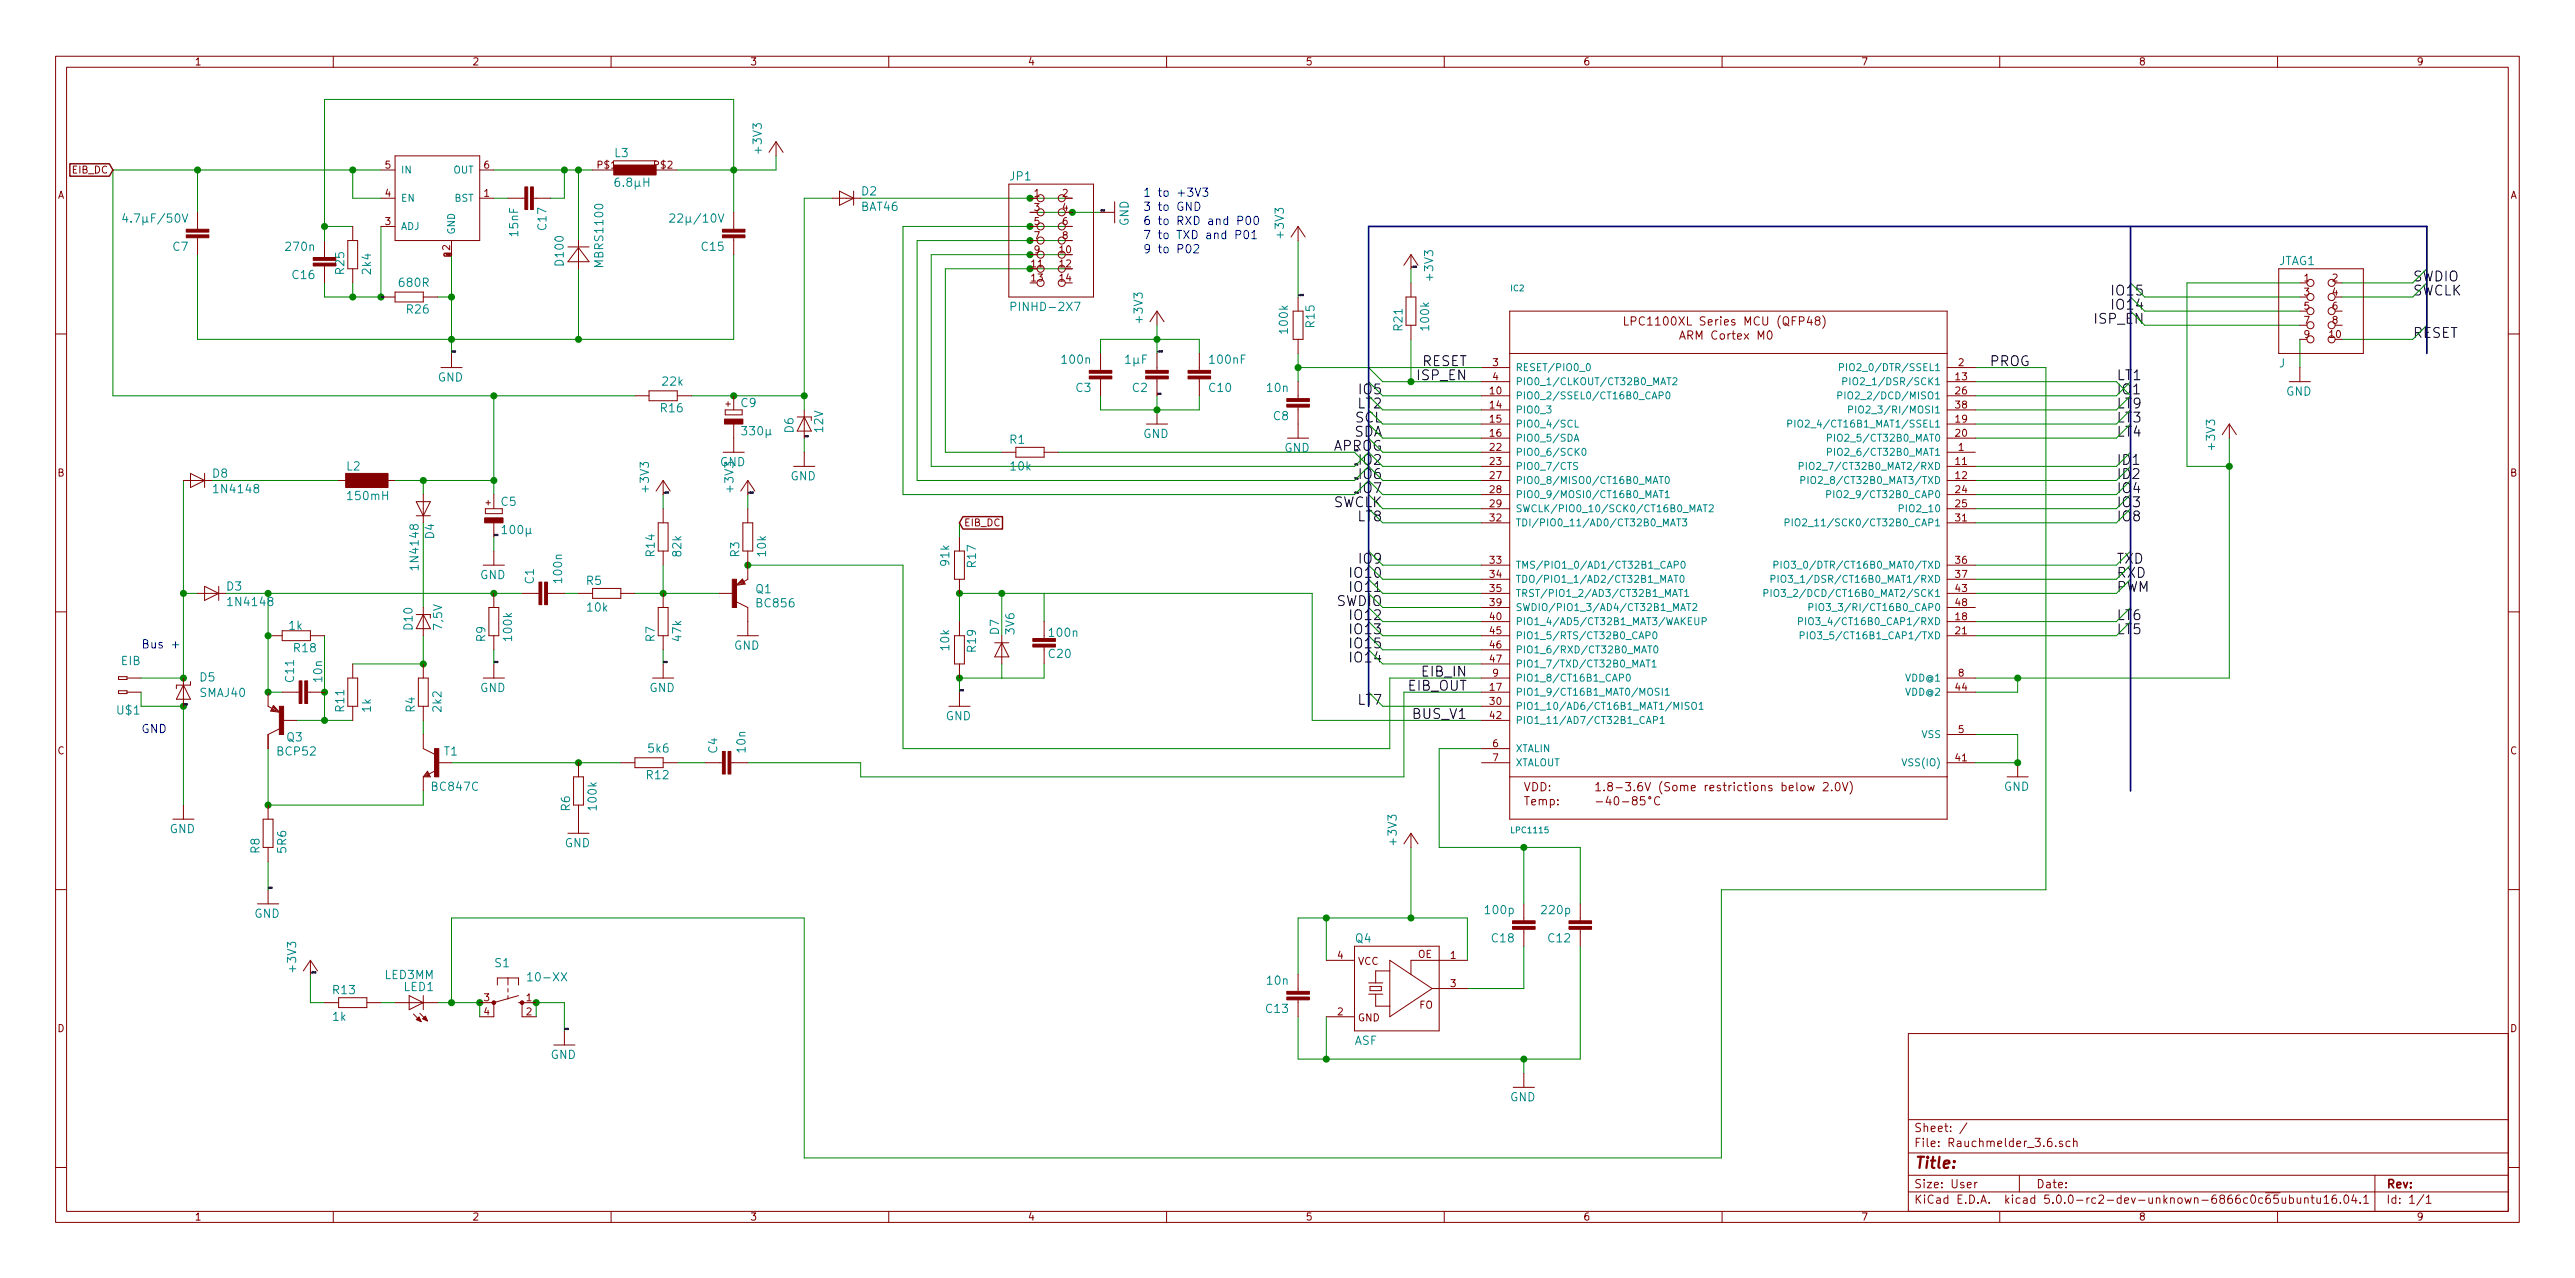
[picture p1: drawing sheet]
<svg xmlns="http://www.w3.org/2000/svg" width="464mm" height="230mm" viewBox="0 0 464 230" stroke-linecap="round" stroke-linejoin="round" font-family="sans-serif">
<defs><g id="words">
<text font-size="2.8" fill="#840000" x="344.5" y="210.3">Title:</text>
<g font-size="2.5" fill="#008400">
<text x="380.7" y="53.2">IO15</text>
<text x="434.3" y="53.2">SWCLK</text>
<text x="434.3" y="50.7">SWDIO</text>
<text x="377.3" y="58.3">ISP_EN</text>
<text x="380.7" y="55.7">IO14</text>
<text x="434.3" y="60.8">RESET</text>
<text x="244.9" y="71">IO5</text>
<text x="381" y="71">IO1</text>
<text x="244" y="76.1">SCL</text>
<text x="244.5" y="73.5">LT2</text>
<text x="381" y="76.1">LT3</text>
<text x="381" y="73.5">LT9</text>
<text x="239.8" y="81.1">APROG</text>
<text x="243.7" y="78.6">SDA</text>
<text x="244.9" y="83.7">IO2</text>
<text x="381" y="78.6">LT4</text>
<text x="381" y="83.7">ID1</text>
<text x="244.9" y="88.8">IO7</text>
<text x="244.9" y="86.2">IO6</text>
<text x="381" y="88.8">IO4</text>
<text x="381" y="86.2">ID2</text>
<text x="239.9" y="91.3">SWCLK</text>
<text x="244.5" y="93.8">LT8</text>
<text x="381" y="91.3">IO3</text>
<text x="381" y="93.8">IO8</text>
<text x="244.9" y="101.5">IO9</text>
<text x="381" y="101.5">TXD</text>
<text x="243.6" y="104">IO10</text>
<text x="243.6" y="106.5">IO11</text>
<text x="381" y="106.5">PWM</text>
<text x="381" y="104">RXD</text>
<text x="240.5" y="109.1">SWDIO</text>
<text x="243.6" y="111.6">IO12</text>
<text x="381" y="111.6">LT6</text>
<text x="243.6" y="114.2">IO13</text>
<text x="243.6" y="119.2">IO14</text>
<text x="243.6" y="116.7">IO15</text>
<text x="381" y="114.2">LT5</text>
<text x="244.5" y="126.9">LT7</text>
</g>
<g font-size="2.5">
<text x="255.9" y="65.9">RESET</text>
<text x="358.1" y="65.9">PROG</text>
<text x="255.3" y="68.4">ISP_EN</text>
<text x="381" y="68.4">LT1</text>
<text x="253.4" y="124.3">EIB_OUT</text>
<text x="256.2" y="121.8">EIB_IN</text>
<text x="254.5" y="129.4">BUS_V1</text>
</g>
<g font-size="2.1" fill="#008484">
<text x="110.7" y="28.3">L3</text>
<text x="137.1" y="27.4" transform="rotate(-90 137.1 27.4)">+3V3</text>
<text x="110.9" y="33.6">6.8µH</text>
<text x="155.1" y="35.2">D2</text>
<text x="181.9" y="32.5">JP1</text>
<text x="23" y="40.1">4.7µF/50V</text>
<text x="98.4" y="41.3" transform="rotate(-90 98.4 41.3)">C17</text>
<text x="121.5" y="40.1">22µ/10V</text>
<text x="155.1" y="38">BAT46</text>
<text x="203.2" y="40.7" transform="rotate(-90 203.2 40.7)">GND</text>
<text x="31.2" y="45.1">C7</text>
<text x="51.6" y="45.1">270n</text>
<text x="93.3" y="42.5" transform="rotate(-90 93.3 42.5)">15nF</text>
<text x="101.5" y="47.7" transform="rotate(-90 101.5 47.7)">D100</text>
<text x="108.6" y="47.8" transform="rotate(-90 108.6 47.8)">MBRS1100</text>
<text x="126.4" y="45.1">C15</text>
<text x="231.1" y="42.7" transform="rotate(-90 231.1 42.7)">+3V3</text>
<text x="410.2" y="47.7">JTAG1</text>
<text x="52.7" y="50.2">C16</text>
<text x="62" y="49.3" transform="rotate(-90 62 49.3)">R25</text>
<text x="66.8" y="49.3" transform="rotate(-90 66.8 49.3)">2k4</text>
<text x="72" y="51.6">680R</text>
<text x="258" y="50.3" transform="rotate(-90 258 50.3)">+3V3</text>
<text x="73.3" y="56.4">R26</text>
<text x="182.7" y="56">PINHD-2X7</text>
<text x="205.7" y="57.9" transform="rotate(-90 205.7 57.9)">+3V3</text>
<text x="231.9" y="59.9" transform="rotate(-90 231.9 59.9)">100k</text>
<text x="236.7" y="58.9" transform="rotate(-90 236.7 58.9)">R15</text>
<text x="252.5" y="59.5" transform="rotate(-90 252.5 59.5)">R21</text>
<text x="257.3" y="59.3" transform="rotate(-90 257.3 59.3)">100k</text>
<text x="191.3" y="65.5">100n</text>
<text x="202.7" y="65.5">1µF</text>
<text x="218" y="65.5">100nF</text>
<text x="78.8" y="68.7">GND</text>
<text x="119.4" y="69.4">22k</text>
<text x="193.7" y="70.5">C3</text>
<text x="203.9" y="70.5">C2</text>
<text x="217.8" y="70.5">C10</text>
<text x="228.2" y="70.5">10n</text>
<text x="410.3" y="66.1">J</text>
<text x="411.5" y="71.2">GND</text>
<text x="119" y="74.2">R16</text>
<text x="133.4" y="73.3">C9</text>
<text x="142.8" y="77.9" transform="rotate(-90 142.8 77.9)">D6</text>
<text x="148.2" y="77.8" transform="rotate(-90 148.2 77.8)">12V</text>
<text x="229.3" y="75.6">C8</text>
<text x="129.6" y="83.9">GND</text>
<text x="133.9" y="78.3">330µ</text>
<text x="181.8" y="79.9">R1</text>
<text x="205.8" y="78.8">GND</text>
<text x="231.2" y="81.4">GND</text>
<text x="398.8" y="80.8" transform="rotate(-90 398.8 80.8)">+3V3</text>
<text x="38.3" y="86">D8</text>
<text x="38.9" y="88.8">1N4148</text>
<text x="62.4" y="84.7">L2</text>
<text x="116.8" y="88.4" transform="rotate(-90 116.8 88.4)">+3V3</text>
<text x="132.1" y="88.4" transform="rotate(-90 132.1 88.4)">+3V3</text>
<text x="142.3" y="86.5">GND</text>
<text x="182" y="84.7">10k</text>
<text x="62.8" y="90">150mH</text>
<text x="90.2" y="91">C5</text>
<text x="78.2" y="96.9" transform="rotate(-90 78.2 96.9)">D4</text>
<text x="90.7" y="96.1">100µ</text>
<text x="117.9" y="100.1" transform="rotate(-90 117.9 100.1)">R14</text>
<text x="122.7" y="100.1" transform="rotate(-90 122.7 100.1)">82k</text>
<text x="133.1" y="100.2" transform="rotate(-90 133.1 100.2)">R3</text>
<text x="137.9" y="100.1" transform="rotate(-90 137.9 100.1)">10k</text>
<text x="170.9" y="101.7" transform="rotate(-90 170.9 101.7)">91k</text>
<text x="40.8" y="106.3">D3</text>
<text x="75.4" y="102.2" transform="rotate(-90 75.4 102.2)">1N4148</text>
<text x="86.4" y="104.2">GND</text>
<text x="96.1" y="105" transform="rotate(-90 96.1 105)">C1</text>
<text x="101.2" y="104.7" transform="rotate(-90 101.2 104.7)">100n</text>
<text x="105.6" y="105.3">R5</text>
<text x="136.1" y="106.8">Q1</text>
<text x="175.7" y="102" transform="rotate(-90 175.7 102)">R17</text>
<text x="41.4" y="109.1">1N4148</text>
<text x="52.1" y="113.3">1k</text>
<text x="74.3" y="113.3" transform="rotate(-90 74.3 113.3)">D10</text>
<text x="79.6" y="113.3" transform="rotate(-90 79.6 113.3)">7,5V</text>
<text x="105.8" y="110.1">10k</text>
<text x="136.3" y="109.3">BC856</text>
<text x="21.8" y="119.7">EIB</text>
<text x="53" y="117.4">R18</text>
<text x="87.4" y="115.5" transform="rotate(-90 87.4 115.5)">R9</text>
<text x="92.2" y="115.2" transform="rotate(-90 92.2 115.2)">100k</text>
<text x="117.9" y="115.5" transform="rotate(-90 117.9 115.5)">R7</text>
<text x="122.7" y="115.3" transform="rotate(-90 122.7 115.3)">47k</text>
<text x="132.1" y="116.9">GND</text>
<text x="170.9" y="117" transform="rotate(-90 170.9 117)">10k</text>
<text x="175.7" y="117.3" transform="rotate(-90 175.7 117.3)">R19</text>
<text x="179.8" y="114.2" transform="rotate(-90 179.8 114.2)">D7</text>
<text x="182.6" y="114.1" transform="rotate(-90 182.6 114.1)">3V6</text>
<text x="188.9" y="118.4">C20</text>
<text x="189.1" y="114.6">100n</text>
<text x="36" y="122.6">D5</text>
<text x="36" y="125.4">SMAJ40</text>
<text x="52.9" y="122.7" transform="rotate(-90 52.9 122.7)">C11</text>
<text x="58" y="122.7" transform="rotate(-90 58 122.7)">10n</text>
<text x="86.4" y="124.6">GND</text>
<text x="116.9" y="124.6">GND</text>
<text x="21.2" y="128.6">U$1</text>
<text x="62" y="128" transform="rotate(-90 62 128)">R11</text>
<text x="66.8" y="128.1" transform="rotate(-90 66.8 128.1)">1k</text>
<text x="74.7" y="128.2" transform="rotate(-90 74.7 128.2)">R4</text>
<text x="79.5" y="128" transform="rotate(-90 79.5 128)">2k2</text>
<text x="170.2" y="129.6">GND</text>
<text x="50" y="136">BCP52</text>
<text x="51.6" y="133.4">Q3</text>
<text x="80" y="136">T1</text>
<text x="116.8" y="135.4">5k6</text>
<text x="129.1" y="135.5" transform="rotate(-90 129.1 135.5)">C4</text>
<text x="134.2" y="135.4" transform="rotate(-90 134.2 135.4)">10n</text>
<text x="77.9" y="142.3">BC847C</text>
<text x="116.5" y="140.2">R12</text>
<text x="360.7" y="142.3">GND</text>
<text x="30.5" y="150">GND</text>
<text x="102.6" y="145.9" transform="rotate(-90 102.6 145.9)">R6</text>
<text x="107.4" y="145.7" transform="rotate(-90 107.4 145.7)">100k</text>
<text x="46.7" y="153.6" transform="rotate(-90 46.7 153.6)">R8</text>
<text x="51.5" y="153.4" transform="rotate(-90 51.5 153.4)">5R6</text>
<text x="101.7" y="152.5">GND</text>
<text x="251.4" y="151.9" transform="rotate(-90 251.4 151.9)">+3V3</text>
<text x="45.8" y="165.2">GND</text>
<text x="267.5" y="164.5">100p</text>
<text x="277.7" y="164.5">220p</text>
<text x="244" y="169.6">Q4</text>
<text x="268.6" y="169.6">C18</text>
<text x="278.8" y="169.6">C12</text>
<text x="53.3" y="174.8" transform="rotate(-90 53.3 174.8)">+3V3</text>
<text x="60" y="178.9">R13</text>
<text x="69.3" y="176.2">LED3MM</text>
<text x="72.7" y="178.4">LED1</text>
<text x="89.1" y="174.1">S1</text>
<text x="95.6" y="176.6">10-XX</text>
<text x="228.2" y="177.2">10n</text>
<text x="59.9" y="183.7">1k</text>
<text x="228" y="182.3">C13</text>
<text x="99.1" y="190.6">GND</text>
<text x="243.8" y="188.1">ASF</text>
<text x="271.8" y="198.2">GND</text>
</g>
<g font-size="2.1" fill="#0000c2">
<text x="205.7" y="35.4">1 to +3V3</text>
<text x="205.7" y="40.5">6 to RXD and P00</text>
<text x="205.7" y="38">3 to GND</text>
<text x="205.7" y="43">7 to TXD and P01</text>
<text x="205.7" y="45.6">9 to P02</text>
<text x="25.4" y="116.7">Bus +</text>
<text x="25.4" y="131.9">GND</text>
</g>
<g font-size="2.1" fill="#840000">
<text x="294.4" y="58.6">LPC1100XL Series MCU (QFP48)</text>
<text x="303.1" y="61.1">ARM Cortex M0</text>
<text x="274.3" y="142.4">VDD:</text>
<text x="291" y="142.4">1.8-3.6V (Some restrictions below 2.0V)</text>
<text x="274.4" y="144.9">Temp:</text>
<text x="288.8" y="144.9">-40-85°C</text>
<text x="344.5" y="203.7">Sheet: /</text>
<text x="344.5" y="206.4">File: Rauchmelder_3.6.sch</text>
<text x="344.5" y="213.9">Size: User</text>
<text x="366.5" y="213.9">Date:</text>
<text x="429.5" y="213.9">Rev:</text>
<text x="344.5" y="216.7">KiCad E.D.A. kicad 5.0.0-rc2-dev-unknown-6866c0c65ubuntu16.04.1</text>
<text x="429.5" y="216.7">Id: 1/1</text>
</g>
<g font-size="1.8" fill="#840000">
<text x="35" y="11.7">1</text>
<text x="85" y="11.7">2</text>
<text x="135" y="11.7">3</text>
<text x="185" y="11.7">4</text>
<text x="235" y="11.7">5</text>
<text x="285" y="11.7">6</text>
<text x="335" y="11.7">7</text>
<text x="385" y="11.7">8</text>
<text x="435" y="11.7">9</text>
<text x="10.4" y="35.8">A</text>
<text x="13.1" y="31.2">EIB_DC</text>
<text x="69.4" y="35.4">4</text>
<text x="69.4" y="30.3">5</text>
<text x="87.1" y="35.4">1</text>
<text x="87.1" y="30.3">6</text>
<text x="107.6" y="30.3">P$1</text>
<text x="117.8" y="30.3">P$2</text>
<text x="186.2" y="35.4">1</text>
<text x="191.3" y="35.4">2</text>
<text x="451.9" y="35.8">A</text>
<text x="69.4" y="40.5">3</text>
<text x="186.2" y="38">3</text>
<text x="186.2" y="40.5">5</text>
<text x="191.3" y="38">4</text>
<text x="191.3" y="40.5">6</text>
<text x="81" y="45" transform="rotate(-90 81 45)">2</text>
<text x="186.2" y="43">7</text>
<text x="186.2" y="45.6">9</text>
<text x="190.8" y="45.6">10</text>
<text x="191.3" y="43">8</text>
<text x="185.7" y="48.1">11</text>
<text x="185.7" y="50.7">13</text>
<text x="190.8" y="48.1">12</text>
<text x="190.8" y="50.7">14</text>
<text x="414.8" y="50.7">1</text>
<text x="414.8" y="53.2">3</text>
<text x="419.9" y="50.7">2</text>
<text x="419.9" y="53.2">4</text>
<text x="414.8" y="55.7">5</text>
<text x="414.8" y="58.3">7</text>
<text x="419.9" y="55.7">6</text>
<text x="419.9" y="58.3">8</text>
<text x="268.8" y="65.9">3</text>
<text x="352.6" y="65.9">2</text>
<text x="414.8" y="60.8">9</text>
<text x="419.4" y="60.8">10</text>
<text x="268.3" y="71">10</text>
<text x="268.8" y="68.4">4</text>
<text x="352.1" y="68.4">13</text>
<text x="352.1" y="71">26</text>
<text x="268.3" y="73.5">14</text>
<text x="268.3" y="76.1">15</text>
<text x="352.1" y="76.1">19</text>
<text x="352.1" y="73.5">38</text>
<text x="268.3" y="78.6">16</text>
<text x="268.3" y="81.1">22</text>
<text x="268.3" y="83.7">23</text>
<text x="352.1" y="83.7">11</text>
<text x="352.1" y="78.6">20</text>
<text x="352.6" y="81.1">1</text>
<text x="10.4" y="85.7">B</text>
<text x="268.3" y="86.2">27</text>
<text x="268.3" y="88.8">28</text>
<text x="352.1" y="86.2">12</text>
<text x="352.1" y="88.8">24</text>
<text x="451.9" y="85.7">B</text>
<text x="173.5" y="94.7">EIB_DC</text>
<text x="268.3" y="91.3">29</text>
<text x="268.3" y="93.8">32</text>
<text x="352.1" y="91.3">25</text>
<text x="352.1" y="93.8">31</text>
<text x="268.3" y="101.5">33</text>
<text x="352.1" y="101.5">36</text>
<text x="268.3" y="104">34</text>
<text x="268.3" y="106.5">35</text>
<text x="352.1" y="104">37</text>
<text x="352.1" y="106.5">43</text>
<text x="268.3" y="109.1">39</text>
<text x="268.3" y="111.6">40</text>
<text x="352.1" y="111.6">18</text>
<text x="352.1" y="109.1">48</text>
<text x="268.3" y="114.2">45</text>
<text x="268.3" y="116.7">46</text>
<text x="268.3" y="119.2">47</text>
<text x="352.1" y="114.2">21</text>
<text x="268.3" y="124.3">17</text>
<text x="268.8" y="121.8">9</text>
<text x="352.1" y="124.3">44</text>
<text x="352.6" y="121.8">8</text>
<text x="268.3" y="126.9">30</text>
<text x="268.3" y="129.4">42</text>
<text x="352.6" y="131.9">5</text>
<text x="10.4" y="135.8">C</text>
<text x="268.8" y="134.5">6</text>
<text x="268.8" y="137">7</text>
<text x="352.1" y="137">41</text>
<text x="451.9" y="135.8">C</text>
<text x="240.8" y="172.6">4</text>
<text x="244.4" y="173.6">VCC</text>
<text x="255.2" y="172.4">OE</text>
<text x="261.1" y="172.6">1</text>
<text x="261.1" y="177.7">3</text>
<text x="10.4" y="185.7">D</text>
<text x="87.1" y="180.2">3</text>
<text x="87.1" y="182.7">4</text>
<text x="94.8" y="180.2">1</text>
<text x="94.8" y="182.7">2</text>
<text x="240.8" y="182.7">2</text>
<text x="244.4" y="183.8">GND</text>
<text x="255.5" y="181.5">FO</text>
<text x="451.9" y="185.7">D</text>
<text x="35" y="219.6">1</text>
<text x="85" y="219.6">2</text>
<text x="135" y="219.6">3</text>
<text x="185" y="219.6">4</text>
<text x="235" y="219.6">5</text>
<text x="285" y="219.6">6</text>
<text x="335" y="219.6">7</text>
<text x="385" y="219.6">8</text>
<text x="435" y="219.6">9</text>
</g>
<g font-size="1.8" fill="#008484">
<text x="72.1" y="31.2">IN</text>
<text x="81.6" y="31.2">OUT</text>
<text x="72.1" y="41.4">ADJ</text>
<text x="72.1" y="36.3">EN</text>
<text x="81.8" y="36.3">BST</text>
<text x="81.9" y="42.3" transform="rotate(-90 81.9 42.3)">GND</text>
<text x="272.8" y="71.9">PIO0_2/SSEL0/CT16B0_CAP0</text>
<text x="272.8" y="66.8">RESET/PIO0_0</text>
<text x="272.8" y="69.3">PIO0_1/CLKOUT/CT32B0_MAT2</text>
<text x="333.2" y="71.9">PIO2_2/DCD/MISO1</text>
<text x="333.3" y="66.8">PIO2_0/DTR/SSEL1</text>
<text x="334.1" y="69.3">PIO2_1/DSR/SCK1</text>
<text x="272.8" y="74.4">PIO0_3</text>
<text x="272.8" y="77">PIO0_4/SCL</text>
<text x="324.5" y="77">PIO2_4/CT16B1_MAT1/SSEL1</text>
<text x="335.3" y="74.4">PIO2_3/RI/MOSI1</text>
<text x="272.8" y="79.5">PIO0_5/SDA</text>
<text x="272.8" y="82">PIO0_6/SCK0</text>
<text x="330.6" y="82">PIO2_6/CT32B0_MAT1</text>
<text x="330.6" y="79.5">PIO2_5/CT32B0_MAT0</text>
<text x="272.8" y="84.6">PIO0_7/CTS</text>
<text x="272.8" y="87.1">PIO0_8/MISO0/CT16B0_MAT0</text>
<text x="272.8" y="89.7">PIO0_9/MOSI0/CT16B0_MAT1</text>
<text x="326.4" y="84.6">PIO2_7/CT32B0_MAT2/RXD</text>
<text x="326.6" y="87.1">PIO2_8/CT32B0_MAT3/TXD</text>
<text x="330.7" y="89.7">PIO2_9/CT32B0_CAP0</text>
<text x="272.8" y="92.2">SWCLK/PIO0_10/SCK0/CT16B0_MAT2</text>
<text x="272.8" y="94.7">TDI/PIO0_11/AD0/CT32B0_MAT3</text>
<text x="324.5" y="94.7">PIO2_11/SCK0/CT32B0_CAP1</text>
<text x="342.5" y="92.2">PIO2_10</text>
<text x="272.8" y="102.4">TMS/PIO1_0/AD1/CT32B1_CAP0</text>
<text x="272.8" y="104.9">TDO/PIO1_1/AD2/CT32B1_MAT0</text>
<text x="272.8" y="107.4">TRST/PIO1_2/AD3/CT32B1_MAT1</text>
<text x="321.1" y="107.4">PIO3_2/DCD/CT16B0_MAT2/SCK1</text>
<text x="322.2" y="104.9">PIO3_1/DSR/CT16B0_MAT1/RXD</text>
<text x="322.5" y="102.4">PIO3_0/DTR/CT16B0_MAT0/TXD</text>
<text x="272.8" y="110">SWDIO/PIO1_3/AD4/CT32B1_MAT2</text>
<text x="272.8" y="112.5">PIO1_4/AD5/CT32B1_MAT3/WAKEUP</text>
<text x="326.5" y="112.5">PIO3_4/CT16B0_CAP1/RXD</text>
<text x="328.5" y="110">PIO3_3/RI/CT16B0_CAP0</text>
<text x="272.8" y="115.1">PIO1_5/RTS/CT32B0_CAP0</text>
<text x="272.8" y="117.6">PIO1_6/RXD/CT32B0_MAT0</text>
<text x="326.7" y="115.1">PIO3_5/CT16B1_CAP1/TXD</text>
<text x="272.8" y="125.2">PIO1_9/CT16B1_MAT0/MOSI1</text>
<text x="272.8" y="120.1">PIO1_7/TXD/CT32B0_MAT1</text>
<text x="272.8" y="122.7">PIO1_8/CT16B1_CAP0</text>
<text x="343.1" y="125.2">VDD@2</text>
<text x="343.1" y="122.7">VDD@1</text>
<text x="272.8" y="127.8">PIO1_10/AD6/CT16B1_MAT1/MISO1</text>
<text x="272.8" y="130.3">PIO1_11/AD7/CT32B1_CAP1</text>
<text x="272.8" y="135.4">XTALIN</text>
<text x="272.8" y="137.9">XTALOUT</text>
<text x="342.9" y="137.9">VSS(IO)</text>
<text x="346" y="132.8">VSS</text>
</g>
<g font-size="1.5" fill="#008484">
<text x="272" y="52.4">IC2</text>
<text x="272.3" y="150">LPC1115</text>
</g>
<g font-size="1.5" fill="#840000">
<text x="131.5" y="73.1" transform="rotate(-90 131.5 73.1)">+</text>
<text x="88.3" y="90.9" transform="rotate(-90 88.3 90.9)">+</text>
</g>
<g font-size=".4">
<text x="198.1" y="38">GND</text>
<text x="233.7" y="53.3">+3V3</text>
<text x="254" y="48.2">+3V3</text>
<text x="81.3" y="63.4">GND</text>
<text x="208.3" y="63.4">+3V3</text>
<text x="208.3" y="71">GND</text>
<text x="144.8" y="78.7">GND</text>
<text x="243.8" y="83.7">LT5</text>
<text x="243.8" y="81.2">LT8</text>
<text x="119.4" y="88.8">+3V3</text>
<text x="134.6" y="88.8">+3V3</text>
<text x="243.8" y="86.3">TXD</text>
<text x="243.8" y="88.8">RXD</text>
<text x="88.9" y="96.4">GND</text>
<text x="88.9" y="119.3">GND</text>
<text x="119.4" y="119.3">GND</text>
<text x="172.7" y="124.4">GND</text>
<text x="33" y="126.9">GND</text>
<text x="48.3" y="159.9">GND</text>
<text x="55.9" y="175.2">+3V3</text>
<text x="101.6" y="185.3">GND</text>
</g>
<text font-size=".4" fill="#840000" x="80.3" y="46">GND</text>
</g></defs>
<g fill="none" stroke="#840000" stroke-width=".18">
<path d="M10 10.1h443.5v209.9h-443.5zM12 12.1h439.5v205.9h-439.5zM60 10.1v2M110 10.1v2M160 10.1v2M210 10.1v2M260 10.1v2M310 10.1v2M360 10.1v2M410 10.1v2M35.6 38.2v3.1M68.6 35.7h2.5"/>
<path d="M68.6 30.6h2.5M71.1 28.1h15.3v15.2h-15.3zM86.4 35.7h2.5M86.4 30.6h2.5M91.4 35.7h3.1M96 35.7h3.1M106.7 30.6h5.1M110.5 28.9h7.6M116.8 30.6h5.1M132.1 38.2v3.1M139.7 25.5l-1.3 1.9M139.7 25.5l1.3 1.9"/>
<path d="M139.7 25.5v2.6M149.9 35.7h5M151.1 34.4l2.6 1.3-2.6 1.2zM153.7 34.4v2.5M181.6 33.1h15.2v20.4h-15.2zM185.4 35.7h1.3M185.4 38.2h1.3M191.8 35.7h1.2M191.8 38.2h1.2M198.1 38.2h2.6M200.7 36.3v3.8M35.6 42.8v3"/>
<path d="M58.4 43.3v3M58.4 47.9v3M62.6 43.3h1.8v5.1h-1.8zM63.5 40.8v2.5M63.5 48.4v2.5M68.6 53.5h2.5M68.6 40.8h2.5M71.1 52.6h5.1v1.7h-5.1zM76.2 53.5h2.5M81.3 43.3v2.5M102.2 44.4h3.8M104.1 43.3v5.1"/>
<path d="M104.1 44.6l1.9 2.5h-3.8zM132.1 42.8v3M185.4 40.8h1.3M185.4 43.3h1.3M185.4 45.8h1.3M191.8 40.8h1.2M191.8 43.3h1.2M208.3 56v2.5M208.3 56l-1.3 1.9M208.3 56l1.2 1.9M232.8 56h1.8v5.1h-1.8zM233.7 40.8v2.5"/>
<path d="M233.7 53.5v2.5M233.7 40.8l-1.3 1.9M233.7 40.8l1.2 1.9M253.1 53.5h1.8v5h-1.8zM254 45.8v2.6M254 50.9v2.6M254 58.5v2.6M254 45.8l1.3 1.9M254 45.8l-1.3 1.9M271.8 56h78.7v91.4h-78.7zM292.5 57v1.5h.7M293.6 57.8l.8-.1 .1-.2-.1-.4-.8-.1v1.5"/>
<path d="M318.3 59.7l.2-.1a.81 .81 0 0 1 .6 .6 .81 .81 0 0 1-.3 .8l-.2 .1a.79 .79 0 0 1-.3-1.4zM327.1 57.6l-.3-.2v-.2l.3-.2 .4 .1 .1 .2v.2l-.5 .1-.3 .4v.4l.3 .1h.3l.2-.3v-.2l-.2-.4M328.1 56.8a1.71 1.71 0 0 1 0 2.3M410.2 48.4h15.2v15.2h-15.2zM414 53.5h1.3M414 56h1.3M414 50.9h1.3M414 58.5h1.3M420.4 53.5h1.2M420.4 56h1.2M420.4 50.9h1.2M420.4 58.5h1.2"/>
<path d="M10 60.1h2M79.4 66.2h3.8M81.3 63.6v2.6M114.3 71.2h2.5M116.8 70.3h5.1v1.8h-5.1zM121.9 71.2h2.6M130.6 73.8h3v.9h-3zM132.1 71.2v2.6M132.1 76.3v5.1M143.5 75h2.5M144.8 73.8v5.1M144.8 75l1.2 2.6h-2.5z"/>
<path d="M198.1 63.6v3.1M198.1 68.2v3M206.4 76.3h3.8M208.3 63.6v3.1M208.3 68.2v3M208.3 73.8v2.5M215.9 63.6v3.1M215.9 68.2v3M231.8 78.9h3.8M233.7 61.1v2.5M233.7 68.7v3M233.7 73.3v5.6"/>
<path d="M266.7 76.3h5.1M266.7 78.9h5.1M266.7 71.2h5.1M266.7 73.8h5.1M266.7 68.7h5.1M266.7 66.2h5.1M271.8 63.6h78.7M302.4 61.1l.5-1.5 .5 1.5M350.5 76.3h5.1M350.5 78.9h5.1M350.5 71.2h5.1M350.5 73.8h5.1"/>
<path d="M350.5 68.7h5.1M350.5 66.2h5.1M401.3 76.3l-1.3 1.9M401.3 76.3l1.3 1.9M401.3 76.3v2.6M412.1 68.7h3.8M414 61.1h1.3M414 66.2v2.5M451.5 60.1h2M33 86.5h5.1M34.3 85.2l2.5 1.3-2.5 1.2zM36.8 85.2v2.5"/>
<path d="M61 86.5h2.5M68.6 86.5h2.5M74.9 90.3h2.6l-1.3 2.5zM74.9 92.8h2.6M76.2 89v5.1M87.4 91.6h3v.8h-3zM88.9 89v2.6M88.9 94.1v2.5M88.9 99.2v2.5M118.5 94.1h1.8v5.1h-1.8zM119.4 86.5l-1.3 1.9M119.4 86.5l1.2 1.9"/>
<path d="M119.4 86.5v2.5M119.4 91.6v2.5M119.4 99.2v2.5M130.2 81.4h3.8M133.7 94.1h1.8v5.1h-1.8zM134.6 86.5l-1.3 1.9M134.6 86.5l1.3 1.9M134.6 86.5v2.5M134.6 91.6v2.5M134.6 99.2v5.1l-.7 .4M142.9 83.9h3.8M144.8 81.4v2.5"/>
<path d="M171.8 99.2h1.8v5.1h-1.8zM172.7 96.6v2.6M180.3 81.4h2.6M182.9 80.5h5.1v1.8h-5.1zM188 81.4h2.5M266.7 86.5h5.1M266.7 94.1h5.1M266.7 83.9h5.1M266.7 81.4h5.1M266.7 91.6h5.1M266.7 89h5.1M350.5 86.5h5.1"/>
<path d="M350.5 94.1h5.1M350.5 83.9h5.1M350.5 81.4h5.1M350.5 91.6h5.1M350.5 89h5.1M10 110.1h2M35.6 106.8h5M36.8 105.5l2.6 1.3-2.6 1.3zM39.4 105.5v2.6M48.3 114.4h2.5M50.8 113.5h5.1v1.8h-5.1zM55.9 114.4h2.5"/>
<path d="M63.5 119.5v2.5M74.9 110.6h2.6M76.2 109.3v5.1M76.2 119.5v2.5M76.2 110.6l1.3 2.5h-2.6zM87 101.7h3.8M88 109.3h1.8v5.1h-1.8zM88.9 106.8v2.5M88.9 114.4v2.6M88.9 119.5v2.5M94 106.8h3M98.6 106.8h3"/>
<path d="M104.1 106.8h2.6M106.7 105.9h5.1v1.8h-5.1zM111.8 106.8h2.5M118.5 109.3h1.8v5.1h-1.8zM119.4 106.8v2.5M119.4 114.4v2.6M119.4 119.5v2.5M129.5 106.8h2.6M132.6 108.3l2 1v5.1M132.7 114.4h3.8M133.6 104.9h-.4l.4-.3 .3 .4-1.1 .1 .8-.7 .4 .6M133.7 104.2l.5 .9-1.6 .2z"/>
<path d="M171.8 114.4h1.8v5.1h-1.8zM172.7 104.3v2.5M172.7 111.9v2.5M172.7 119.5v2.5M179.1 115.7h2.5M180.3 115.7l1.3 2.5h-2.5zM180.3 114.4v5.1M188 111.9v3M188 116.4v3.1M266.7 114.4h5.1M266.7 106.8h5.1M266.7 101.7h5.1"/>
<path d="M266.7 109.3h5.1M266.7 111.9h5.1M266.7 104.3h5.1M266.7 117h5.1M266.7 119.5h5.1M350.5 114.4h5.1M350.5 106.8h5.1M350.5 101.7h5.1M350.5 109.3h5.1M350.5 111.9h5.1M350.5 104.3h5.1M451.5 110.1h2"/>
<path d="M21.3 121.8h1.6v.5h-1.6zM21.3 124.3h1.6v.5h-1.6zM22.9 122h2.5M22.9 124.6h2.5M33 122v5.1M33 123.3l1.3 2.5h-2.6zM34.3 122.7v.6h-2.6v.6M48.3 124.6v2.5l.6 .3M49.2 127l1.1 1.2-1.6-.2zM49.3 127.1l.7 .9-1.1-.1 .4-.7 .4 .7-.6-.1 .2-.2M50.3 131.2l-2 1v2.5M50.8 124.6h3"/>
<path d="M50.8 129.7h2.5M55.4 124.6h3M62.6 122h1.8v5.1h-1.8zM63.5 127.1v2.6M75.3 122h1.8v5.1h-1.8zM76.2 127.1v2.6M76.2 132.2v2.5l2 1.1M76.2 139.8v2.6M77 138.8l.5 1h-1.3zM77 139.3l-.2 .3h.4l-.2-.5-.5 .6h.7M78.4 138.7l-1.2 .6M78.7 137.3h2.6"/>
<path d="M87 122h3.8M103.3 139.8h1.7v5.1h-1.7zM104.1 137.3v2.5M111.8 137.3h2.5M114.3 136.4h5.1v1.8h-5.1zM117.5 122h3.8M119.4 137.3h2.5M127 137.3h3M131.6 137.3h3M170.8 127.1h3.8M172.7 124.6v2.5M266.7 137.3h5.1"/>
<path d="M266.7 122h5.1M266.7 127.1h5.1M266.7 124.6h5.1M266.7 129.7h5.1M266.7 134.7h5.1M271.8 139.8h78.7M350.5 137.3h5.1M350.5 122h5.1M350.5 124.6h5.1M350.5 132.2h5.1M361.3 139.8h3.8M363.2 137.3v2.5"/>
<path d="M31.1 147.4h3.8M33 144.9v2.5M47.4 147.4h1.7v5.1h-1.7zM48.3 144.9v2.5M48.3 152.5v2.6M102.2 150h3.8M104.1 144.9v5.1M254 150v2.5M254 150l-1.3 1.9M254 150l1.3 1.9M287.3 141.3l.4-.5v1.5M287.3 142.3h.8"/>
<path d="M287.4 144.3h1.1M288.8 142.2v.1M289.7 141.5l-.2-.2v-.3l.2-.2 .4 .1 .2 .2-.2 .3-.5 .1-.2 .3 .1 .4 .2 .1h.3l.3-.2v-.3l-.3-.3M298.8 143.5a.7 .7 0 0 0-.9 .2 .7 .7 0 0 0 .1 1 .55 .55 0 0 0 .8 0M328.2 141l.2-.2h.4l.2 .2 .1 .3-.9 1h.9M329.7 142.2v.1M330.5 141l.2-.2a.8 .8 0 0 1 .6 .8 .8 .8 0 0 1-.6 .7l-.2-.1-.1-.4zM331.7 140.8l.5 1.5 .5-1.5M333 140.6a1.71 1.71 0 0 1 0 2.3M10 160.1h2M46.4 162.7h3.8M48.3 160.1v2.6"/>
<path d="M55.9 172.8l-1.3 1.9M55.9 172.8l1.2 1.9M55.9 172.8v2.6M61 179.6h5v1.7h-5zM73.7 179.2l2.5 1.3-2.5 1.2zM76.2 179.2v2.5M89.5 177.3v-1.3h3.8v1.3M91.4 176v1.3M91.4 177.9v.7M91.4 179.2v.6M93.3 179.2l-4.4 1.3M233.7 175.4v3"/>
<path d="M233.7 179.9v3.1M238.8 172.8h5M243.8 170.3h15.3v15.2h-15.3zM246.4 178.9h2.5M246.4 176.9h2.5M246.6 177.5h2.1v.8h-2.1zM247.6 178.9v2.2h2.6M250.2 174.7h-2.6v2.2M250.2 172.8l7.6 5.1-7.6 5.1zM257.8 177.9h6.4M264.2 172.8h-10.2v2.6M274.3 162.7v3"/>
<path d="M274.3 167.2v3.1M284.5 162.7v3M284.5 167.2v3.1M451.5 160.1h2M58.4 180.5h2.6M66 180.5h2.6M71.1 180.5h7.6M74.4 182.5l1.4 1.4M75.6 182.4l1.4 1.4M86.4 180.5h2.5M88.9 180.5v2.5h-2.5M93.3 180.5h3.2"/>
<path d="M94 180.5v2.5h2.5M99.7 188.1h3.8M101.6 185.5v2.6M238.8 183h5M272.4 195.7h3.8M274.3 193.2v2.5M343.5 186h108v32h-108zM10 210.1h2M60 218v2M110 218v2M160 218v2M210 218v2"/>
<path d="M260 218v2M310 218v2M343.5 214.5h108M343.5 211.5h108M343.5 207.5h108M343.5 201.5h108M354.1 202.1l-1.3 1.9M355.5 212.8v1M355.9 212.8l-.4 .3M360 218v2M363.5 211.5v3M370.1 206.2v.2"/>
<path d="M371.3 205.4h-.4l-.2 .2 .1 .2 .5 .1v.4h-.6M372.6 205.4h-.4l-.3 .3 .1 .5 .2 .2 .4-.1M373.3 205.5l.2-.1h.3l.1 1M373.3 204.9v1.5M409 214.7h1.5M410 218v2M410.1 215.1h-.7l-.1 .7 .2-.1h.5l.2 .2-.1 .5-.2 .2-.6-.2M410.8 215.6l.1 .9 .4 .1 .2-.2M411.5 215.6v1M412.2 215.7l.4-.1 .3 .3-.2 .6h-.5M412.2 215.1v1.5M413.5 215.6l.1 .9 .3 .1 .3-.2"/>
<path d="M414.2 215.6v1M414.9 215.7l.2-.1 .3 .1 .1 .9M414.9 215.6v1M416 215.6h.6M416.2 215.1v1.3l.4 .2M417.1 215.6l.1 .9 .3 .1 .2-.2M417.7 215.6v1M418.4 215.5l.4-.4v1.5M418.4 216.6h.8M420.5 215.1a.59 .59 0 0 0-.7 .6v.6l.1 .2 .5 .1 .2-.2v-.5l-.1-.2h-.4l-.3 .2M421.3 216.4v.2M422.1 215.2l.2-.1a.8 .8 0 0 1 .5 .7 .8 .8 0 0 1-.5 .8 1 1 0 0 1-.2-1.4z"/>
<path d="M423.7 215l-.3 1.1h.9M424.1 215.6v1M424.9 216.4v.2M425.5 215.5l.4-.4v1.5M425.5 216.6h.9M427.5 211.5v6.5M436.3 215l-1.2 1.9M436.8 215.5l.4-.4v1.5M436.8 216.6h.8M451.5 210.1h2"/>
<circle cx="187.3" cy="35.7" r=".63"/>
<circle cx="187.3" cy="38.2" r=".63"/>
<circle cx="191.1" cy="38.2" r=".63"/>
<circle cx="191.1" cy="35.7" r=".63"/>
<circle cx="187.3" cy="48.4" r=".63"/>
<circle cx="187.3" cy="40.8" r=".63"/>
<circle cx="187.3" cy="45.8" r=".63"/>
<circle cx="187.3" cy="43.3" r=".63"/>
<circle cx="187.3" cy="50.9" r=".63"/>
<circle cx="191.1" cy="40.8" r=".63"/>
<circle cx="191.1" cy="48.4" r=".63"/>
<circle cx="191.1" cy="45.8" r=".63"/>
<circle cx="191.1" cy="50.9" r=".63"/>
<circle cx="191.1" cy="43.3" r=".63"/>
<circle cx="415.9" cy="56" r=".63"/>
<circle cx="415.9" cy="58.5" r=".63"/>
<circle cx="415.9" cy="50.9" r=".63"/>
<circle cx="415.9" cy="53.5" r=".63"/>
<circle cx="419.7" cy="56" r=".63"/>
<circle cx="419.7" cy="50.9" r=".63"/>
<circle cx="419.7" cy="53.5" r=".63"/>
<circle cx="419.7" cy="58.5" r=".63"/>
<circle cx="415.9" cy="61.1" r=".63"/>
<circle cx="419.7" cy="61.1" r=".63"/>
</g>
<g fill="none" stroke="#008400" stroke-width=".18">
<path d="M35.6 30.6v7.6M63.5 30.6v5.1h5.1M68.6 30.6h-48.3v40.6h94M88.9 30.6h17.8M88.9 35.7h2.5M101.6 30.6v5.1h-2.5M104.1 30.6v12.7M132.1 38.2v-20.3h-73.7v25.4M139.7 28.1v2.5h-17.8M149.9 35.7h-5.1v38.1M154.9 35.7h38.1M185.4 38.2h12.7"/>
<path d="M35.6 45.8v15.3h96.5v-15.3M58.4 40.8h5.1M63.5 50.9v2.6M68.6 40.8v12.7h-10.2v-2.6M78.7 53.5h2.6M81.3 45.8v17.8M104.1 48.4v12.7M193 45.8h-25.4v38.1h76.2l2.6-2.5M193 40.8h-30.4v48.2h81.2l2.6-2.5M193 43.3h-27.9v43.2h78.7l2.6-2.6-2.6-2.5h-53.3M193 48.4h-22.8v33h10.1M208.3 58.5v5.1"/>
<path d="M233.7 43.3v10.2M254 48.4v2.5M386.1 53.5h27.9M386.1 58.5h27.9M386.1 56h27.9M414 50.9h-20.3v33h7.6M421.6 53.5h12.7M421.6 50.9h12.7M88.9 71.2v17.8M124.5 71.2h20.3M144.8 78.9v2.5M198.1 71.2v2.6h17.8v-2.6"/>
<path d="M198.1 63.6v-2.5h17.8v2.5M208.3 71.2v2.6M233.7 63.6v5.1M233.7 66.2h33M246.4 66.2l2.5 2.5h17.8M248.9 73.8h17.8M248.9 71.2h17.8M248.9 76.3h17.8M248.9 78.9h17.8M254 61.1v7.6M355.6 73.8h25.4M355.6 66.2h12.7v93.9h-58.4v48.3h-165.1v-43.2h-63.5v15.3"/>
<path d="M355.6 71.2h25.4M355.6 68.7h25.4M355.6 76.3h25.4M355.6 78.9h25.4M401.3 78.9v43.1h-45.7M414 61.1v5.1M421.6 61.1h12.7M33 86.5v35.5h-7.6M38.1 86.5h22.9M71.1 86.5h17.8M76.2 86.5v2.5M76.2 94.1v15.2"/>
<path d="M88.9 96.6v2.6M119.4 89v2.6M134.6 89v2.6M172.7 94.1v2.5M248.9 83.9h17.8M248.9 86.5h17.8M248.9 89h17.8M248.9 91.6h17.8M248.9 81.4h17.8M248.9 94.1h17.8M355.6 83.9h25.4M355.6 86.5h25.4"/>
<path d="M355.6 89h25.4M355.6 91.6h25.4M355.6 94.1h25.4M33 106.8h2.6M40.6 106.8h53.4M48.3 106.8v17.8h2.5M58.4 114.4v15.3M76.2 114.4v5.1h-12.7M88.9 117v2.5M101.6 106.8h2.5M114.3 106.8h15.2M119.4 101.7v5.1"/>
<path d="M119.4 117v2.5M134.6 101.7h28v33h87.6v-12.7h16.5M172.7 111.9v-5.1h63.5v22.9h30.5M180.3 106.8v7.6M180.3 119.5v2.5M188 119.5v2.5h-15.3v2.6M188 106.8v5.1M248.9 106.8h17.8M248.9 119.5h17.8M248.9 101.7h17.8M248.9 104.3h17.8M248.9 114.4h17.8"/>
<path d="M248.9 111.9h17.8M248.9 109.3h17.8M248.9 117h17.8M355.6 106.8h25.4M355.6 101.7h25.4M355.6 104.3h25.4M355.6 114.4h25.4M355.6 111.9h25.4M25.4 124.6v2.5h7.6v17.8M48.3 134.7v10.2h27.9v-2.5M53.3 129.7h10.2M76.2 129.7v2.5"/>
<path d="M81.3 137.3h30.5M121.9 137.3h5.1M248.9 127.1h17.8M266.7 134.7h-7.6v17.8h25.4v10.2M266.7 124.6h-14v15.2h-97.8v-2.5h-20.3M355.6 132.2h7.6v5.1h-7.6M363.2 122v2.6h-7.6M48.3 155.1v5M254 152.5v12.7M274.3 152.5v10.2M55.9 175.4v5.1h2.5M238.8 165.2v7.6"/>
<path d="M264.2 172.8v-7.6h-30.5v10.2M274.3 170.3v7.6h-10.1M284.5 170.3v20.3h-50.8v-7.6M68.6 180.5h2.5M78.7 180.5h7.7v2.5M96.5 183v-2.5h5.1v5M238.8 183v7.6M274.3 190.6v2.6"/>
</g>
<g fill="#008400" stroke="#008400" stroke-width=".25">
<circle cx="33" cy="127.1" r=".51"/>
<circle cx="96.5" cy="180.5" r=".51"/>
<circle cx="193" cy="38.2" r=".51"/>
<circle cx="274.3" cy="190.6" r=".51"/>
<circle cx="238.8" cy="190.6" r=".51"/>
<circle cx="172.7" cy="122" r=".51"/>
<circle cx="81.3" cy="53.5" r=".51"/>
<circle cx="81.3" cy="61.1" r=".51"/>
<circle cx="104.1" cy="61.1" r=".51"/>
<circle cx="363.2" cy="122" r=".51"/>
<circle cx="254" cy="165.2" r=".51"/>
<circle cx="238.8" cy="165.2" r=".51"/>
<circle cx="208.3" cy="61.1" r=".51"/>
<circle cx="132.1" cy="30.6" r=".51"/>
<circle cx="119.4" cy="106.8" r=".51"/>
<circle cx="104.1" cy="137.3" r=".51"/>
<circle cx="33" cy="106.8" r=".51"/>
<circle cx="33" cy="122" r=".51"/>
<circle cx="76.2" cy="119.5" r=".51"/>
<circle cx="48.3" cy="144.9" r=".51"/>
<circle cx="88.9" cy="106.8" r=".51"/>
<circle cx="48.3" cy="106.8" r=".51"/>
<circle cx="48.3" cy="124.6" r=".51"/>
<circle cx="144.8" cy="71.2" r=".51"/>
<circle cx="132.1" cy="71.2" r=".51"/>
<circle cx="58.4" cy="124.6" r=".51"/>
<circle cx="58.4" cy="129.7" r=".51"/>
<circle cx="185.4" cy="35.7" r=".51"/>
<circle cx="86.4" cy="180.5" r=".51"/>
<circle cx="81.3" cy="180.5" r=".51"/>
<circle cx="134.6" cy="101.7" r=".51"/>
<circle cx="233.7" cy="66.2" r=".51"/>
<circle cx="274.3" cy="152.5" r=".51"/>
<circle cx="185.4" cy="43.3" r=".51"/>
<circle cx="185.4" cy="40.8" r=".51"/>
<circle cx="185.4" cy="45.8" r=".51"/>
<circle cx="254" cy="68.7" r=".51"/>
<circle cx="35.6" cy="30.6" r=".51"/>
<circle cx="88.9" cy="86.5" r=".51"/>
<circle cx="76.2" cy="86.5" r=".51"/>
<circle cx="88.9" cy="71.2" r=".51"/>
<circle cx="172.7" cy="106.8" r=".51"/>
<circle cx="180.3" cy="106.8" r=".51"/>
<circle cx="101.6" cy="30.6" r=".51"/>
<circle cx="104.1" cy="30.6" r=".51"/>
<circle cx="63.5" cy="53.5" r=".51"/>
<circle cx="68.6" cy="53.5" r=".51"/>
<circle cx="185.4" cy="48.4" r=".51"/>
<circle cx="208.3" cy="73.8" r=".51"/>
<circle cx="63.5" cy="30.6" r=".51"/>
<circle cx="401.3" cy="83.9" r=".51"/>
<circle cx="363.2" cy="137.3" r=".51"/>
<circle cx="58.4" cy="40.8" r=".51"/>
<circle cx="48.3" cy="114.4" r=".51"/>
</g>
<path d="M234.5 53h.2l-.1 .1v.1h-.1M254.8 47.9h.2l-.1 .1 .1 .1h-.2M209.1 63.1h.2l-.1 .1v.2h-.1M120.2 88.5h.2l-.1 .1v.2h-.1M135.4 88.5h.2l-.1 .1 .1 .2h-.2M56.7 174.9h.2l-.1 .1v.1h-.1" fill="none" stroke="#000" stroke-width=".18"/>
<g fill="#840000" stroke="#840000" stroke-width=".18">
<path d="M98 104.8h.6v4h-.6z"/>
<path d="M97 104.8h.5v4h-.5z"/>
<path d="M206.2 66.7h4.1v.5h-4.1z"/>
<path d="M206.2 67.7h4.1v.5h-4.1z"/>
<path d="M131.1 135.2h.5v4.1h-.5z"/>
<path d="M130 135.2h.6v4.1h-.6z"/>
<path d="M74.9 183.5l.5-.5 .4 .9z"/>
<path d="M76.1 183.4l.5-.5 .4 .9z"/>
<path d="M62.2 85.2h7.6v2.5h-7.6z"/>
<path d="M54.9 122.5h.5v4.1h-.5z"/>
<path d="M53.8 122.5h.6v4.1h-.6z"/>
<path d="M231.6 71.7h4.1v.6h-4.1z"/>
<path d="M231.6 72.8h4.1v.5h-4.1z"/>
<path d="M130.4 75.4h3.3v.9h-3.3z"/>
<path d="M50.3 127.1h.8v5.1h-.8z"/>
<path d="M131.8 104.3h.8v5h-.8z"/>
<path d="M78.2 134.7h.8v5.1h-.8z"/>
<path d="M87.2 93.2h3.4v.9h-3.4z"/>
<path d="M213.9 66.7h4v.5h-4z"/>
<path d="M213.9 67.7h4v.5h-4z"/>
<path d="M282.4 165.7h4.1v.5h-4.1z"/>
<path d="M282.4 166.7h4.1v.5h-4.1z"/>
<path d="M272.3 165.7h4.1v.5h-4.1z"/>
<path d="M272.3 166.7h4.1v.5h-4.1z"/>
<path d="M231.6 178.4h4.1v.5h-4.1z"/>
<path d="M231.6 179.4h4.1v.5h-4.1z"/>
<path d="M185.9 114.9h4.1v.5h-4.1z"/>
<path d="M185.9 115.9h4.1v.5h-4.1z"/>
<path d="M110.5 29.7h7.6v1.8h-7.6z"/>
<path d="M33.5 41.3h4.1v.5h-4.1z"/>
<path d="M33.5 42.3h4.1v.5h-4.1z"/>
<path d="M130 41.3h4.1v.5h-4.1z"/>
<path d="M130 42.3h4.1v.5h-4.1z"/>
<path d="M94.5 33.6h.5v4.1h-.5z"/>
<path d="M95.5 33.6h.5v4.1h-.5z"/>
<path d="M196.1 66.7h4.1v.5h-4.1z"/>
<path d="M196.1 67.7h4.1v.5h-4.1z"/>
<path d="M56.4 46.3h4.1v.6h-4.1z"/>
<path d="M56.4 47.4h4.1v.5h-4.1z"/>
<circle cx="88.9" cy="180.5" r=".33"/>
<circle cx="94" cy="180.5" r=".33"/>
</g>
<g fill="none" stroke="#008484" stroke-width=".18">
<path d="M22.5 38.4l-.4 1.1h.9M32.8 38.5l.5 1.5 .5-1.5M120.6 38.6l.6-.1 .3 .4-1 1.1h1M129.3 38.5l.5 1.5 .5-1.5M182 55.2l.7-.1 .2-.2-.1-.4-.2-.1h-.6v1.5M193.4 54.4h1l-.6 1.5M283.4 79.4l.4-1.3 .4 1.3M283.5 79.1h.6M283.6 75.6v1.3h.6M285.7 65.6l.2-.2a.67 .67 0 0 1 .4 .7 .67 .67 0 0 1-.4 .6l-.2-.1-.1-.4zM297.4 71.8l.4-1.3 .5 1.3M297.5 71.4h.6"/>
<path d="M298.7 71.2l.6-.1 .1-.1-.1-.3-.1-.2h-.5v1.3M299 69.3l.4-1.3 .4 1.3M299.1 68.9h.6M300 70.7l.2-.2a.69 .69 0 0 1 .4 .7 .69 .69 0 0 1-.4 .6l-.3-.2v-.3zM300.1 68h.7M300.4 68v1.3M301.2 68.1l.5-.1 .2 .3-.1 .2-.7 .8h.8M321.8 76.3l.7-.1v-.5l-.2-.1h-.5v1.3M323.1 75.6v1.3M323.7 75.8l.3-.2a.47 .47 0 0 1 .5 .4l-.1 .7-.2 .2-.4-.1a1 1 0 0 1-.1-1zM329 78.8h.6v-.5l-.1-.2h-.5v1.3M330.9 71.2l.6-.1v-.4l-.2-.2h-.4v1.3"/>
<path d="M331.1 66.1l.7-.1v-.4l-.2-.2h-.5v1.3M331.7 68.6h.7l.1-.2-.1-.3-.2-.1h-.5v1.3M332.1 70.5v1.3M332.4 65.4v1.3M332.7 70.7l.3-.2a.44 .44 0 0 1 .5 .5v.6l-.3 .2-.4-.1a1.07 1.07 0 0 1-.1-1zM332.8 73.7h.6l.1-.5-.2-.1h-.5v1.2M333 68v1.3M333.6 68.2l.3-.2a.44 .44 0 0 1 .5 .4v.7l-.3 .2-.3-.1a1.07 1.07 0 0 1-.2-1zM334.1 73.1v1.2M334.7 73.2l.2-.1a.47 .47 0 0 1 .6 .4l-.1 .7-.2 .1h-.4a1 1 0 0 1-.1-1.1zM284 83.3l-.5-.1-.2 .2v.3l.6 .3 .1 .3-.3 .2-.4-.1M284.9 80.8l.2-.1a.67 .67 0 0 1 .4 .6 .67 .67 0 0 1-.4 .7l-.2-.2-.1-.3z"/>
<path d="M297.6 87l.4-1.2 .4 1.2M297.6 89.6l.4-1.3 .4 1.3M297.7 86.7h.6M297.7 89.2h.6M298.7 85.8h.7M298.7 88.3h.7M299 85.8v1.2M299 88.3v1.3M299.5 94.7v-1.3l.4 .9 .4-.9v1.3M299.8 88.7l.3-.4v1.3M299.8 89.6h.7M299.9 85.9l.2-.1a.67 .67 0 0 1 .4 .6 .67 .67 0 0 1-.4 .6l-.3-.2v-.2z"/>
<path d="M300.7 94.7l.5-1.3 .4 1.3M300.9 94.3h.6M301.8 93.4h.8M302.2 93.4v1.3M302.8 93.4h.8l-.4 .5 .4 .1-.1 .6-.5 .1-.2-.2M304.2 92.1v-1.3l.5 1 .4-1v1.3M305.5 92.1l.4-1.3 .5 1.3M305.6 91.8h.6M306.6 90.8h.7M307 90.8v1.3M307.7 91l.5-.2 .2 .4-.8 .9h.8M321.4 94h.6v-.5l-.2-.1h-.4v1.3"/>
<path d="M322.6 93.4v1.3M323.2 93.6l.3-.2a.47 .47 0 0 1 .5 .4v.7l-.3 .2-.4-.1a1 1 0 0 1-.1-1zM323.9 83.9l.6-.1 .1-.4-.2-.2h-.5v1.3M324.2 86.4l.7-.1v-.4l-.2-.1h-.5v1.2M325.2 83.2v1.3M325.5 85.8v1.2M325.9 83.3l.1-.1a.47 .47 0 0 1 .6 .5l-.1 .6-.2 .2-.4-.1a.93 .93 0 0 1 0-1.1zM326.1 85.9l.2-.1a.44 .44 0 0 1 .5 .4v.7l-.2 .1h-.4a1.07 1.07 0 0 1-.1-1.1zM328.9 89l.6-.1 .1-.2-.1-.3-.2-.1h-.4v1.3M329 81.3h.6v-.5l-.1-.1h-.5v1.3M330.1 88.3v1.3M341.9 91.5h.6l.1-.2v-.3l-.2-.2h-.5v1.3"/>
<path d="M295.4 119.7h.6M295.5 117.5l.5-1.3 .4 1.3M295.7 117.2h.6M296.3 114.4l.7-.1v-.5l-.7-.1v1.3M296.3 118.8h.8M296.6 116.2h.8M296.7 118.8v1.3M297 116.2v1.3M297.4 119.1l.4-.3v1.3M297.7 113.8l.1-.1a.67 .67 0 0 1 .5 .6 .67 .67 0 0 1-.5 .7l-.2-.3-.1-.2zM297.8 116.4l.2-.2a.67 .67 0 0 1 .5 .7 .67 .67 0 0 1-.5 .6l-.2-.2-.1-.3zM300.1 102.3l.5-1.3 .4 1.3"/>
<path d="M300.3 104.8l.4-1.3 .4 1.3M300.3 101.9h.6M300.4 104.5h.6M301.1 107.4l.4-1.3 .5 1.3M301.2 107h.6M301.3 103.5h.8M301.4 101.7l.7-.1v-.5l-.7-.1v1.3M301.7 103.5v1.3M302.2 106.1h.7M302.6 103.7l.1-.2a.69 .69 0 0 1 .5 .7 .69 .69 0 0 1-.5 .6l-.2-.2-.1-.3zM302.6 109.9l.4-1.3 .4 1.3M302.6 106.1v1.3"/>
<path d="M302.7 109.5h.6M302.7 101.1l.2-.1a.67 .67 0 0 1 .5 .6 .67 .67 0 0 1-.5 .7l-.2-.3-.1-.2zM303.3 106.4l.3-.3v1.3M303.3 107.4h.7M303.6 108.6h.8M303.9 111.8h.5M304 108.6v1.3M304.5 111.2h-.6v1.2h.6M304.7 108.8l.5-.2 .3 .4-.8 .9h.8M305.1 111.2v1l.2 .2h.3l.2-.2v-1M306.4 111.8h.6l.2-.2-.1-.3-.2-.1h-.5v1.2M317.6 106.7h.6v-.5l-.2-.1h-.4v1.3"/>
<path d="M318.8 104.2h.6l.1-.5-.2-.2h-.5v1.3M318.8 106.1v1.3M319.4 101.7l.6-.1 .1-.2-.1-.3-.2-.1h-.4v1.3M319.4 106.3l.3-.2a.47 .47 0 0 1 .5 .4l-.1 .7-.2 .2-.4-.1a1 1 0 0 1-.1-1zM320.1 103.5v1.3M320.6 106.1h.8l-.4 .5 .4 .1v.5l-.2 .2-.6-.2M320.6 101v1.3M320.7 103.7l.2-.2a.47 .47 0 0 1 .6 .5l-.1 .6-.2 .2h-.4a1 1 0 0 1-.1-1.1zM321.2 101.2l.3-.2a.44 .44 0 0 1 .5 .4v.7l-.3 .2-.3-.1a1.07 1.07 0 0 1-.2-1zM323.8 111.8h.6l.1-.2-.1-.3-.1-.1h-.5v1.2M324.1 114.4l.6-.1v-.5l-.1-.1h-.5v1.3M325 111.2v1.2"/>
<path d="M325.3 113.7v1.3M325.7 111.3l.2-.1a.45 .45 0 0 1 .5 .4l-.1 .8h-.5a.92 .92 0 0 1-.1-1.1zM325.7 109.3l.6-.1v-.4l-.2-.2h-.4v1.3M326 113.9l.2-.2a.45 .45 0 0 1 .5 .4l-.1 .8h-.5a1 1 0 0 1-.1-1zM326.9 108.6v1.3M327.5 108.8l.3-.2a.47 .47 0 0 1 .5 .5l-.1 .6-.2 .2-.4-.1a1 1 0 0 1-.1-1zM291.5 122l.7-.1 .1-.1-.1-.3-.2-.2h-.5v1.3M292.9 121.5l.2-.2a.69 .69 0 0 1 .4 .7 .69 .69 0 0 1-.4 .6l-.3-.2v-.3zM295.2 120.1l.5-1.3 .4 1.3M296.4 130.2l.4-1.3 .4 1.3M296.5 129.9h.6M297.4 120.1h.7"/>
<path d="M297.7 129.6h.6v-.5l-.2-.2h-.4v1.3M298.7 123.9h-.5l-.2 .1 .1 .4 .5 .3 .1 .2-.3 .2h-.4M298.9 129.3l.3-.4v1.3M298.9 130.2h.7M299.2 123.9v1.2M299.8 124.2l.3-.3v1.2M299.8 125.1h.7M302.8 126.4v1.3M304.1 126.5l-.5-.1-.2 .1 .1 .5 .5 .2 .1 .2-.3 .3-.4-.1M304.6 126.6l.3-.2a.44 .44 0 0 1 .5 .4l-.1 .7-.2 .2-.4-.1a1 1 0 0 1-.1-1zM305.9 126.8l.3-.4v1.3M305.9 127.7h.7"/>
<path d="M95 175.5l.4-.5v1.5M95 176.5h.8"/>
</g>
<g fill="none" stroke="#0000c2" stroke-width=".18">
<path d="M215.2 33.8l.4 1.5 .6-1.5M215.2 36.4a.75 .75 0 0 1 .8 .7 .75 .75 0 0 1-.8 .8zM216.5 33.8h.9l-.5 .6 .5 .2v.6l-.3 .1h-.4l-.2-.1M222.9 39.7l.7-.1 .1-.2-.1-.3-.7-.2v1.5M224.4 39.1l.2-.2a.79 .79 0 0 1 .6 .8 .79 .79 0 0 1-.6 .7l-.2-.1-.1-.5zM225.9 39.1l.2-.2a.79 .79 0 0 1 .3 1.4l-.2 .1a.83 .83 0 0 1-.3-1.3zM213.7 44.1l.2-.1a.79 .79 0 0 1 .5 .8 .79 .79 0 0 1-.5 .7l-.2-.1-.2-.5zM214.9 44.1l.6-.1 .2 .1 .1 .3-.9 1.1h.9M222.5 42.3l.7-.1 .2-.3-.1-.3-.8-.1v1.5M224.1 41.6l.2-.1a.79 .79 0 0 1 .5 .7 .79 .79 0 0 1-.5 .8l-.2-.2-.2-.4zM225.3 41.9l.5-.4v1.5M225.3 43h.9"/>
<path d="M31 116h1.2M31.6 115.5v1.1"/>
</g>
<path d="M12.6 29.5h7.1l.6 1.1-.6 1.1h-7.1zM80 45.6h1.2l.1 .2-.1 .3h-1.2l-.1-.3zM173.4 93h7.1v2.2h-7.1l-.7-1.1z" fill="none" stroke="#840000" stroke-width=".25"/>
<path d="M383.5 40.8v101.6M436.9 63.6v-22.8h-190.5v86.3" fill="none" stroke="#000084" stroke-width=".3"/>
<use href="#words"/>
</svg>
